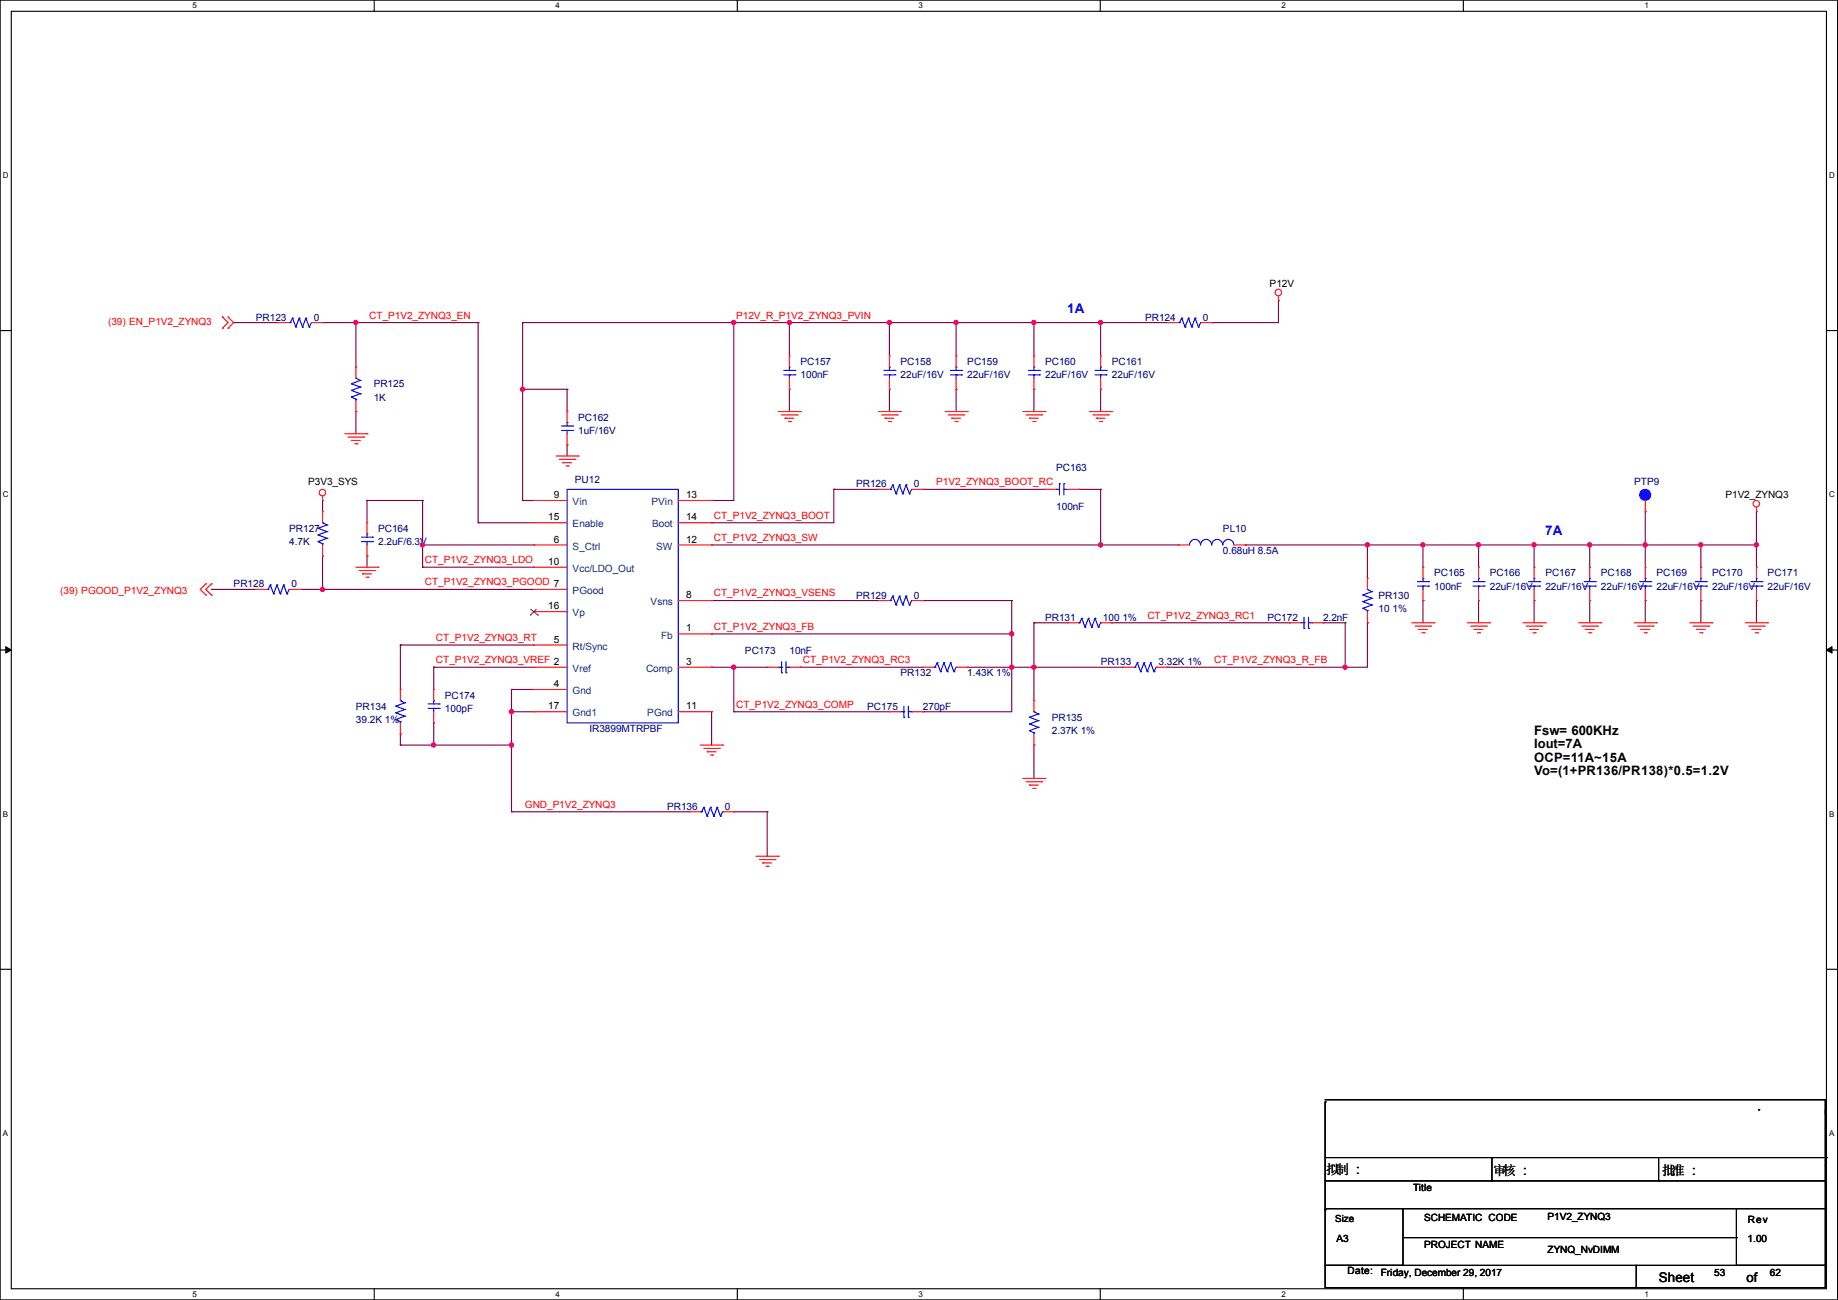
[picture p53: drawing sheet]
<svg xmlns="http://www.w3.org/2000/svg" width="420mm" height="297mm" viewBox="0 0 420 297" stroke-linecap="round" stroke-linejoin="round" font-family="sans-serif">
<defs><g id="words">
<g font-size="3" fill="#00f">
<text x="243.9" y="71.5">1A</text>
<text x="353.1" y="122.3">7A</text>
</g>
<g font-size="3">
<text x="350.6" y="167.9">Fsw= 600KHz</text>
<text x="350.6" y="171">Iout=7A</text>
<text x="350.6" y="174">OCP=11A~15A</text>
<text x="350.6" y="177.1">Vo=(1+PR136/PR138)*0.5=1.2V</text>
<text x="303.1" y="268.2">拟制 :::</text>
<text x="303.1" y="268.2">拟制</text>
<text x="341.2" y="268.5">审核 :::</text>
<text x="341.2" y="268.5">审核</text>
<text x="379.8" y="268.5">批准 :::</text>
<text x="379.8" y="268.5">批准</text>
<text x="379" y="292.9">Sheet</text>
<text x="399.1" y="292.8">of</text>
</g>
<g font-size="2.3">
<text x="290.1" y="65.6">P12V</text>
<text x="70.4" y="110.8">P3V3_SYS</text>
<text x="126.5" y="113.8">9</text>
<text x="156.8" y="113.8">13</text>
<text x="394.3" y="113.9">P1V2_ZYNQ3</text>
<text x="125.3" y="118.9">15</text>
<text x="156.8" y="118.9">14</text>
<text x="126.5" y="124">6</text>
<text x="156.8" y="124">12</text>
<text x="125.3" y="129">10</text>
<text x="156.8" y="136.7">8</text>
<text x="125.3" y="139.2">16</text>
<text x="126.5" y="146.8">5</text>
<text x="156.8" y="144.3">1</text>
<text x="156.8" y="151.9">3</text>
<text x="126.5" y="157">4</text>
<text x="125.3" y="162.1">17</text>
<text x="156.8" y="162.1">11</text>
<text x="322.9" y="272.1">Title</text>
<text x="325.4" y="279">SCHEMATIC CODE</text>
<text x="353.6" y="278.7">P1V2_ZYNQ3</text>
<text x="399.4" y="279.5">Rev</text>
<text x="305.4" y="283.8">A3</text>
<text x="325.4" y="285.1">PROJECT NAME</text>
<text x="353.6" y="286.3">ZYNQ_NvDIMM</text>
<text x="399.4" y="283.8">1.00</text>
<text x="307.9" y="291.2">Date:</text>
<text x="315.5" y="291.4">Friday, December 29, 2017</text>
<text x="391.7" y="291.4">53</text>
<text x="404.4" y="291.4">62</text>
</g>
<g font-size="2.3" fill="#f00">
<text x="24.7" y="74.3">(39) EN_P1V2_ZYNQ3</text>
<text x="84.4" y="72.8">CT_P1V2_ZYNQ3_EN</text>
<text x="168.2" y="72.8">P12V_R_P1V2_ZYNQ3_PVIN</text>
<text x="213.9" y="110.9">P1V2_ZYNQ3_BOOT_RC</text>
<text x="163.1" y="118.5">CT_P1V2_ZYNQ3_BOOT</text>
<text x="163.1" y="123.6">CT_P1V2_ZYNQ3_SW</text>
<text x="97.1" y="128.7">CT_P1V2_ZYNQ3_LDO</text>
<text x="13.8" y="135.7">(39) PGOOD_P1V2_ZYNQ3</text>
<text x="97.1" y="133.7">CT_P1V2_ZYNQ3_PGOOD 7</text>
<text x="163.1" y="136.3">CT_P1V2_ZYNQ3_VSENS</text>
<text x="163.1" y="143.9">CT_P1V2_ZYNQ3_FB</text>
<text x="262.2" y="141.4">CT_P1V2_ZYNQ3_RC1</text>
<text x="99.6" y="146.4">CT_P1V2_ZYNQ3_RT</text>
<text x="99.6" y="151.5">CT_P1V2_ZYNQ3_VREF 2</text>
<text x="183.4" y="151.5">CT_P1V2_ZYNQ3_RC3</text>
<text x="277.4" y="151.5">CT_P1V2_ZYNQ3_R_FB</text>
<text x="168.2" y="161.7">CT_P1V2_ZYNQ3_COMP</text>
<text x="119.9" y="184.5">GND_P1V2_ZYNQ3</text>
</g>
<g font-size="2.3" fill="#000080">
<text x="58.5" y="73.2">PR123</text>
<text x="71.7" y="73.2">0</text>
<text x="261.7" y="73.2">PR124</text>
<text x="274.9" y="73.2">0</text>
<text x="182.9" y="83.4">PC157</text>
<text x="205.8" y="83.4">PC158</text>
<text x="221" y="83.4">PC159</text>
<text x="238.8" y="83.4">PC160</text>
<text x="254.1" y="83.4">PC161</text>
<text x="85.4" y="88.5">PR125</text>
<text x="182.9" y="86.4">100nF</text>
<text x="205.8" y="86.4">22uF/16V</text>
<text x="221" y="86.4">22uF/16V</text>
<text x="238.8" y="86.4">22uF/16V</text>
<text x="254.1" y="86.4">22uF/16V</text>
<text x="85.4" y="91.5">1K</text>
<text x="132.1" y="96.1">PC162</text>
<text x="132.1" y="99.1">1uF/16V</text>
<text x="241.4" y="107.5">PC163</text>
<text x="131.4" y="110.3">PU12</text>
<text x="195.6" y="111.3">PR126</text>
<text x="208.8" y="111.3">0</text>
<text x="373.4" y="110.8">PTP9</text>
<text x="241.4" y="116.4">100nF</text>
<text x="66.1" y="121.5">PR127</text>
<text x="66.1" y="124.5">4.7K</text>
<text x="86.4" y="121.5">PC164</text>
<text x="86.4" y="124.5">2.2uF/6.3V</text>
<text x="279.5" y="121.5">PL10</text>
<text x="279.5" y="126.6">0.68uH 8.5A</text>
<text x="327.7" y="131.7">PC165</text>
<text x="340.4" y="131.7">PC166</text>
<text x="353.1" y="131.7">PC167</text>
<text x="365.8" y="131.7">PC168</text>
<text x="378.5" y="131.7">PC169</text>
<text x="391.2" y="131.7">PC170</text>
<text x="403.9" y="131.7">PC171</text>
<text x="53.4" y="134.2">PR128</text>
<text x="66.6" y="134.2">0</text>
<text x="195.6" y="136.7">PR129</text>
<text x="208.8" y="136.7">0</text>
<text x="315" y="136.7">PR130</text>
<text x="327.7" y="134.7">100nF</text>
<text x="340.4" y="134.7">22uF/16V</text>
<text x="353.1" y="134.7">22uF/16V</text>
<text x="365.8" y="134.7">22uF/16V</text>
<text x="378.5" y="134.7">22uF/16V</text>
<text x="391.2" y="134.7">22uF/16V</text>
<text x="403.9" y="134.7">22uF/16V</text>
<text x="238.8" y="141.8">PR131</text>
<text x="252" y="141.8">100 1%</text>
<text x="289.6" y="141.8">PC172</text>
<text x="302.3" y="141.8">2.2nF</text>
<text x="315" y="139.8">10 1%</text>
<text x="170.2" y="149.4">PC173</text>
<text x="180.4" y="149.4">10nF</text>
<text x="205.8" y="154.5">PR132</text>
<text x="221" y="154.5">1.43K 1%</text>
<text x="251.5" y="152">PR133</text>
<text x="264.7" y="152">3.32K 1%</text>
<text x="101.6" y="159.6">PC174</text>
<text x="81.3" y="162.1">PR134</text>
<text x="81.3" y="165.2">39.2K 1%</text>
<text x="101.6" y="162.6">100pF</text>
<text x="134.7" y="167.2">IR3899MTRPBF</text>
<text x="198.2" y="162.1">PC175</text>
<text x="210.9" y="162.1">270pF</text>
<text x="240.3" y="164.7">PR135</text>
<text x="240.3" y="167.7">2.37K 1%</text>
<text x="152.5" y="185">PR136</text>
<text x="165.7" y="185">0</text>
</g>
<g font-size="2.3" fill="#004080">
<text x="130.9" y="115.4">Vin</text>
<text x="148.9" y="115.4">PVin</text>
<text x="130.9" y="125.6">S_Ctrl</text>
<text x="130.9" y="120.5">Enable</text>
<text x="149" y="120.5">Boot</text>
<text x="149.9" y="125.6">SW</text>
<text x="130.9" y="130.6">Vcc/LDO_Out</text>
<text x="130.9" y="135.7">PGood</text>
<text x="130.9" y="140.8">Vp</text>
<text x="148.7" y="138.3">Vsns</text>
<text x="130.9" y="148.4">Rt/Sync</text>
<text x="151.1" y="145.9">Fb</text>
<text x="130.9" y="153.5">Vref</text>
<text x="147.6" y="153.5">Comp</text>
<text x="130.9" y="158.6">Gnd</text>
<text x="130.9" y="163.7">Gnd1</text>
<text x="147.9" y="163.7">PGnd</text>
</g>
<text font-size="2.2" x="305.1" y="279.2">Size</text>
<g font-size="1.8">
<text x="44" y="1.9">5</text>
<text x="127" y="1.9">4</text>
<text x="209.9" y="1.9">3</text>
<text x="292.9" y="1.9">2</text>
<text x="375.8" y="1.9">1</text>
<text x=".7" y="40.6">D</text>
<text x="418" y="40.6">D</text>
<text x=".7" y="113.6">C</text>
<text x="418" y="113.6">C</text>
<text x=".7" y="186.6">B</text>
<text x="418" y="186.6">B</text>
<text x=".7" y="259.5">A</text>
<text x="418" y="259.5">A</text>
<text x="44" y="296.3">5</text>
<text x="127" y="296.3">4</text>
<text x="209.9" y="296.3">3</text>
<text x="292.9" y="296.3">2</text>
<text x="375.8" y="296.3">1</text>
</g>
</g></defs>
<path d="M0 0h419.9v297h-419.9zM2.6 2.6h414.8v291.8h-414.8z" fill="none" stroke="#000" stroke-width=".25"/>
<g fill="#fff">
<path d="M44 .3h1v2h-1z"/>
<path d="M44 294.7h1v2h-1z"/>
</g>
<path d="M85.5 0v2.6M85.5 294.4v2.6" fill="none" stroke="#000" stroke-width=".25"/>
<g fill="#fff">
<path d="M127 .3h.9v2h-.9z"/>
<path d="M127 294.7h.9v2h-.9z"/>
</g>
<path d="M168.5 0v2.6M168.5 294.4v2.6" fill="none" stroke="#000" stroke-width=".25"/>
<g fill="#fff">
<path d="M209.9 .3h1v2h-1z"/>
<path d="M209.9 294.7h1v2h-1z"/>
</g>
<path d="M251.4 0v2.6M251.4 294.4v2.6" fill="none" stroke="#000" stroke-width=".25"/>
<g fill="#fff">
<path d="M292.9 .3h.9v2h-.9z"/>
<path d="M292.9 294.7h.9v2h-.9z"/>
</g>
<path d="M334.4 0v2.6M334.4 294.4v2.6" fill="none" stroke="#000" stroke-width=".25"/>
<g fill="#fff">
<path d="M375.8 .3h1v2h-1z"/>
<path d="M375.8 294.7h1v2h-1z"/>
<path d="M.7 39h1.2v2h-1.2z"/>
<path d="M418 39h1.3v2h-1.3z"/>
<path d="M.7 112h1.2v2h-1.2z"/>
<path d="M418 112h1.3v2h-1.3z"/>
</g>
<path d="M0 75.5h2.6M417.4 75.5h2.5" fill="none" stroke="#000" stroke-width=".25"/>
<g fill="#fff">
<path d="M.7 185h1.2v1.9h-1.2z"/>
<path d="M418 185h1.2v1.9h-1.2z"/>
</g>
<path d="M0 148.5h2.6M417.4 148.5h2.5" fill="none" stroke="#000" stroke-width=".25"/>
<path d="M1.3 147.7l1.3 .8-1.3 .7zM417.4 148.5l1.2-.8v1.5z" fill="#000" stroke="#000" stroke-width=".23"/>
<g fill="#fff">
<path d="M.7 257.9h1.2v2h-1.2z"/>
<path d="M418 257.9h1.2v2h-1.2z"/>
</g>
<g fill="none" stroke="#000" stroke-width=".25">
<path d="M0 221.4h2.6M417.4 221.4h2.5M302.8 251.8h.1M302.8 251.8v24.6M302.8 251.2h114.3M401.9 253.5h.1M417.1 251.2h.1M417.1 251.2v24.9M302.8 276.1h17.8v13h-17.8zM302.8 276.4h.1M302.8 269.8h114.3M303.1 264.5h114.3"/>
<path d="M320.6 276.1h76.2M340.9 269.8h.1M340.9 264.5v5.3M379 269.8h.1M379 264.5v5.3M396.8 276.1h20.3v13h-20.3zM396.8 276.1h.1M417.1 269.8h.1M417.1 266.2h.1M417.1 276.1h.1M417.4 264.5h.1M302.8 289.1h71.1v5.1h-71.1z"/>
<path d="M320.6 282.7h76.2M373.9 289.1h43.2v5.1h-43.2zM396.8 282.7h.1"/>
</g>
<g fill="none" stroke="#800040" stroke-width=".25">
<path d="M53.4 73.7h.1M53.4 73.7h10.1M73.7 73.7h.1M73.7 73.7h35.6M81.3 73.7h.1M81.3 73.7v10.2M109.3 73.7h.1M109.3 73.7v45.7M119.4 73.7h.1M119.4 73.7h147.3M119.4 73.7v40.6M167.7 73.7h.1"/>
<path d="M167.7 73.7v40.6h-5.1M180.4 73.7h.1M180.4 73.7v7.6M203.2 73.7h.1M203.2 73.7v7.6M218.5 73.7h.1M218.5 73.7v7.6M236.3 73.7h.1M236.3 73.7v7.6M251.5 73.7h.1M251.5 73.7v7.6M276.9 73.7h.1"/>
<path d="M292.1 68.6h.1M292.1 68.6v5.1h-15.2M81.3 94h.1M81.3 94v5.1M119.4 88.9h.1M119.4 88.9h10.2M129.6 88.9h.1M129.6 88.9v5.1M180.4 88.9h.1M180.4 88.9v5.1M203.2 88.9h.1M203.2 88.9v5.1"/>
<path d="M218.5 88.9h.1M218.5 88.9v5.1M236.3 88.9h.1M236.3 88.9v5.1M251.5 88.9h.1M251.5 88.9v5.1M73.7 114.3h.1M73.7 114.3v2.6M83.9 114.3h.1M83.9 114.3v5.1M83.9 114.3h12.7M96.6 114.3h.1"/>
<path d="M96.6 114.3v15.3M109.3 119.4h.1M109.3 119.4h12.7M119.4 114.3h.1M119.4 114.3h2.6M129.6 101.6h.1M129.6 101.6v2.6M162.6 119.4h.1M162.6 114.3h.1M190.5 111.8h.1M190.5 111.8v7.6h-27.9M190.5 111.8h10.2"/>
<path d="M210.9 111.8h.1M210.9 111.8h27.9M246.4 111.8h.1M246.4 111.8h5.1M251.5 111.8h.1M251.5 111.8v12.7M376 116.9h.1M376 116.9v12.7M401.4 116.9h.1M401.4 116.9v12.7M48.3 134.7h.1M48.3 134.7h10.2"/>
<path d="M68.6 134.7h.1M68.6 134.7h53.4M73.7 127h.1M73.7 134.7h.1M73.7 127v7.7M83.9 127h.1M83.9 127v2.6M96.6 124.5h.1M96.6 129.6h.1M96.6 124.5h25.4M96.6 129.6h25.4M162.6 124.5h.1"/>
<path d="M162.6 137.2h.1M162.6 124.5h106.7M162.6 137.2h38.1M210.9 137.2h.1M210.9 137.2h20.3M231.2 137.2h.1M231.2 137.2v25.4h-20.3M251.5 124.5h.1M284.5 124.5h.1M284.5 124.5h116.9M312.5 124.5h.1M312.5 124.5v7.6"/>
<path d="M325.2 124.5h.1M325.2 137.2h.1M325.2 124.5v5.1M325.2 137.2v5.1M337.9 124.5h.1M337.9 137.2h.1M337.9 124.5v5.1M337.9 137.2v5.1M350.6 124.5h.1M350.6 137.2h.1M350.6 124.5v5.1M350.6 137.2v5.1"/>
<path d="M363.3 124.5h.1M363.3 137.2h.1M363.3 124.5v5.1M363.3 137.2v5.1M376 124.5h.1M376 137.2h.1M376 137.2v5.1M388.7 137.2h.1M388.7 124.5h.1M388.7 124.5v5.1M388.7 137.2v5.1M401.4 137.2h.1"/>
<path d="M401.4 124.5h.1M401.4 137.2v5.1M91.5 147.4h.1M91.5 147.4v10.1M91.5 147.4h30.5M99.1 152.4h.1M99.1 152.4h22.9M99.1 152.4v5.1M116.9 157.5h.1M116.9 157.5h5.1M116.9 157.5v28M162.6 152.4h.1"/>
<path d="M162.6 144.8h.1M162.6 152.4h12.7M162.6 144.8h68.6M167.7 152.4h.1M167.7 152.4v10.2M182.9 152.4h.1M182.9 152.4h28M221 152.4h.1M221 152.4h35.6M231.2 152.4h.1M231.2 144.8h.1M236.3 152.4h.1"/>
<path d="M236.3 142.3h.1M236.3 142.3v17.8M236.3 142.3h7.6M254 142.3h.1M254 142.3h40.7M266.7 152.4h.1M302.3 142.3h.1M302.3 142.3h5.1M307.4 152.4h.1M307.4 142.3h.1M307.4 142.3v10.1M312.5 142.3h.1"/>
<path d="M312.5 142.3v10.1h-45.8M91.5 167.7h.1M91.5 170.2h.1M91.5 170.2h25.4M91.5 167.7v2.5M99.1 170.2h.1M99.1 165.1h.1M99.1 165.1v5.1M116.9 162.6h.1M116.9 170.2h.1M116.9 162.6h5.1M162.6 162.6h.1"/>
<path d="M162.6 162.6v7.6M167.7 162.6h.1M167.7 162.6h35.5M210.9 162.6h.1M236.3 170.2h.1M236.3 170.2v7.6M116.9 185.5h.1M116.9 185.5h40.6M167.7 185.5h.1M167.7 185.5h7.6M175.3 185.5h.1M175.3 185.5v10.1"/>
</g>
<g fill="#f0f" stroke="#f0f" stroke-width=".25">
<circle cx="180.4" cy="73.7" r=".49"/>
<circle cx="119.4" cy="88.9" r=".49"/>
<circle cx="325.1" cy="124.5" r=".49"/>
<circle cx="312.4" cy="124.5" r=".49"/>
<circle cx="236.2" cy="152.4" r=".49"/>
<circle cx="116.9" cy="170.2" r=".49"/>
<circle cx="99.1" cy="170.2" r=".49"/>
<circle cx="375.9" cy="124.5" r=".49"/>
<circle cx="363.2" cy="124.5" r=".49"/>
<circle cx="73.7" cy="134.6" r=".49"/>
<circle cx="218.5" cy="73.7" r=".49"/>
<circle cx="203.2" cy="73.7" r=".49"/>
<circle cx="236.2" cy="73.7" r=".49"/>
<circle cx="350.5" cy="124.5" r=".49"/>
<circle cx="337.8" cy="124.5" r=".49"/>
<circle cx="167.7" cy="152.4" r=".49"/>
<circle cx="231.2" cy="152.4" r=".49"/>
<circle cx="231.2" cy="144.8" r=".49"/>
<circle cx="307.4" cy="152.4" r=".49"/>
<circle cx="251.5" cy="124.5" r=".49"/>
<circle cx="116.9" cy="162.6" r=".49"/>
<circle cx="96.5" cy="124.5" r=".49"/>
<circle cx="167.7" cy="73.7" r=".49"/>
<circle cx="251.5" cy="73.7" r=".49"/>
<circle cx="81.3" cy="73.7" r=".49"/>
<circle cx="401.3" cy="124.5" r=".49"/>
<circle cx="388.6" cy="124.5" r=".49"/>
</g>
<g fill="none" stroke="#f00" stroke-width=".25">
<path d="M50.8 72.4h.1M50.8 75h.1M50.8 72.4l1.3 1.3-1.3 1.3M52.1 75h.1M52.1 72.4h.1M52.1 72.4l1.3 1.3-1.3 1.3M63.5 73.7h.1M63.5 73.7h2.6M71.2 73.7h2.5M73.7 73.7h.1M266.7 73.7h.1M266.7 73.7h2.6"/>
<path d="M274.4 73.7h2.5M276.9 73.7h.1M292.1 68.6h.1M292.1 67.6v1M78.8 99.1h5.1M79.5 99.9h3.6M81.3 94h.1M81.3 83.9h.1M81.3 83.9v2.5M81.3 91.5v2.5M83.1 99.9h.1M83.9 99.1h.1"/>
<path d="M129.6 94h.1M129.6 94v2.6M129.6 99.1v2.5M177.8 94h5.1M178.6 94.8h3.6M179.4 95.5h.1M179.4 95.5h2M180.1 96.3h.5M180.4 88.9h.1M180.4 81.3h.1M180.4 81.3v2.6M180.4 86.4v2.5"/>
<path d="M180.6 96.3h.1M182.2 94.8h.1M182.9 94h.1M200.7 94h5.1M201.5 94.8h3.5M202.2 95.5h.1M202.2 95.5h2.1M203 96.3h.5M203.2 88.9h.1M203.2 81.3h.1M203.2 81.3v2.6M203.2 86.4v2.5"/>
<path d="M203.5 96.3h.1M205 94.8h.1M205.8 94h.1M215.9 94h5.1M216.7 94.8h3.6M217.5 95.5h.1M217.5 95.5h2M218.2 96.3h.5M218.5 88.9h.1M218.5 81.3h.1M218.5 81.3v2.6M218.5 86.4v2.5"/>
<path d="M218.7 96.3h.1M220.3 94.8h.1M221 94h.1M233.7 94h5.1M234.5 94.8h3.5M235.2 95.5h.1M235.2 95.5h2.1M236 96.3h.5M236.3 88.9h.1M236.3 81.3h.1M236.3 81.3v2.6M236.3 86.4v2.5"/>
<path d="M236.5 96.3h.1M238 94.8h.1M238.8 94h.1M249 94h5M249.7 94.8h3.6M250.5 95.5h.1M250.5 95.5h2M251.2 96.3h.6M251.5 88.9h.1M251.5 81.3h.1M251.5 81.3v2.6M251.5 86.4v2.5"/>
<path d="M251.8 96.3h.1M253.3 94.8h.1M254 94h.1M73.7 114.3h.1M73.7 116.9h.1M73.7 113.3v1M73.7 116.9v2.5M80.3 100.6h.1M80.3 100.6h2M81.1 101.4h.5M81.6 101.4h.1M83.9 119.4h.1"/>
<path d="M83.9 119.4v2.6M122 114.3h.1M122 119.4h.1M122 114.3h7.6M122 119.4h7.6M127 104.2h5.1M127.8 104.9h3.6M128.6 105.7h.1M128.6 105.7h2M129.3 106.5h.5M129.6 101.6h.1M129.8 106.5h.1"/>
<path d="M131.4 104.9h.1M132.1 104.2h.1M155 114.3h7.6M155 119.4h7.6M162.6 114.3h.1M162.6 119.4h.1M200.7 111.8h.1M200.7 111.8h2.5M208.3 111.8h2.6M210.9 111.8h.1M238.8 111.8h.1M238.8 111.8h2.5"/>
<path d="M243.9 111.8h2.5M246.4 111.8h.1M376 116.9h.1M376 114.3v2.6M401.4 116.9h.1M401.4 115.9v1M47 133.4h.1M47 135.9h.1M47 133.4l-1.2 1.3 1.2 1.2M48.3 133.4h.1M48.3 135.9h.1M48.3 133.4l-1.3 1.3 1.3 1.2"/>
<path d="M58.5 134.7h.1M58.5 134.7h2.5M66.1 134.7h2.5M68.6 134.7h.1M73.7 127h.1M73.7 124.5v2.5M81.3 129.6h5.1M82.1 130.3h3.5M82.8 131.1h.1M82.8 131.1h2.1M83.6 131.9h.5M83.9 127h.1"/>
<path d="M83.9 124.5v2.5M84.1 131.9h.1M85.6 130.3h.1M86.4 129.6h.1M122 124.5h.1M122 134.7h.1M122 129.6h.1M122 139.7h.1M122 129.6h7.6M122 134.7h7.6M122 124.5h7.6M122 139.7h7.6"/>
<path d="M155 124.5h7.6M155 137.2h7.6M162.6 137.2h.1M162.6 124.5h.1M200.7 137.2h.1M200.7 137.2h2.5M208.3 137.2h2.6M210.9 137.2h.1M269.3 124.5h.1M269.3 124.5h2.5M282 124.5h2.5M284.5 124.5h.1"/>
<path d="M312.5 132.1h.1M312.5 132.1v2.6M312.5 139.7v2.6M325.2 137.2h.1M325.2 129.6h.1M325.2 129.6v2.5M325.2 134.7v2.5M337.9 137.2h.1M337.9 129.6h.1M337.9 129.6v2.5M337.9 134.7v2.5M350.6 137.2h.1"/>
<path d="M350.6 129.6h.1M350.6 129.6v2.5M350.6 134.7v2.5M363.3 137.2h.1M363.3 129.6h.1M363.3 129.6v2.5M363.3 134.7v2.5M376 137.2h.1M376 129.6h.1M376 129.6v2.5M376 134.7v2.5M388.7 137.2h.1"/>
<path d="M388.7 129.6h.1M388.7 129.6v2.5M388.7 134.7v2.5M401.4 137.2h.1M401.4 129.6h.1M401.4 129.6v2.5M401.4 134.7v2.5M91.5 157.5h.1M91.5 157.5v2.6M99.1 157.5h.1M99.1 157.5v2.6M122 152.4h.1"/>
<path d="M122 157.5h.1M122 147.4h.1M122 152.4h7.6M122 157.5h7.6M122 147.4h7.6M155 152.4h7.6M155 144.8h7.6M162.6 144.8h.1M162.6 152.4h.1M175.3 152.4h.1M175.3 152.4h2.5M180.4 152.4h2.5"/>
<path d="M182.9 152.4h.1M210.9 152.4h.1M210.9 152.4h2.5M218.5 152.4h2.5M221 152.4h.1M243.9 142.3h.1M243.9 142.3h2.5M251.5 142.3h2.5M254 142.3h.1M256.6 152.4h.1M256.6 152.4h2.5M264.2 152.4h2.5"/>
<path d="M266.7 152.4h.1M294.7 142.3h.1M294.7 142.3h2.5M299.8 142.3h2.5M302.3 142.3h.1M312.5 142.3h.1M322.6 142.3h5.1M323.4 143h3.5M324.1 143.8h.1M324.1 143.8h2.1M324.9 144.6h.5M325.4 144.6h.1"/>
<path d="M326.9 143h.1M327.7 142.3h.1M335.3 142.3h5.1M336.1 143h3.5M336.8 143.8h.1M336.8 143.8h2.1M337.6 144.6h.5M338.1 144.6h.1M339.6 143h.1M340.4 142.3h.1M348 142.3h5.1M348.8 143h3.5"/>
<path d="M349.5 143.8h.1M349.5 143.8h2.1M350.3 144.6h.5M350.8 144.6h.1M352.3 143h.1M353.1 142.3h.1M360.7 142.3h5.1M361.5 143h3.5M362.2 143.8h.1M362.2 143.8h2.1M363 144.6h.5M363.5 144.6h.1"/>
<path d="M365 143h.1M365.8 142.3h.1M373.4 142.3h5.1M374.2 143h3.5M374.9 143.8h.1M374.9 143.8h2.1M375.7 144.6h.5M376.2 144.6h.1M377.7 143h.1M378.5 142.3h.1M386.1 142.3h5.1M386.9 143h3.5"/>
<path d="M387.6 143.8h.1M387.6 143.8h2.1M388.4 144.6h.5M388.9 144.6h.1M390.4 143h.1M391.2 142.3h.1M398.8 142.3h5.1M399.6 143h3.5M400.3 143.8h.1M400.3 143.8h2.1M401.1 144.6h.5M401.6 144.6h.1"/>
<path d="M403.1 143h.1M403.9 142.3h.1M91.5 167.7h.1M91.5 165.1v2.6M99.1 165.1h.1M99.1 162.6v2.5M122 162.6h.1M122 162.6h7.6M155 162.6h7.6M160.1 170.2h5M160.8 171h3.6M161.6 171.7h.1"/>
<path d="M161.6 171.7h2M162.3 172.5h.6M162.6 162.6h.1M162.9 172.5h.1M164.4 171h.1M165.1 170.2h.1M203.2 162.6h.1M203.2 162.6h2.6M208.3 162.6h2.6M210.9 162.6h.1M233.7 177.8h5.1M234.5 178.6h3.5"/>
<path d="M235.2 179.4h.1M235.2 179.4h2.1M236.3 170.2h.1M236.3 160.1h.1M236.3 160.1v2.5M236.3 167.7v2.5M238 178.6h.1M238.8 177.8h.1M157.5 185.5h.1M157.5 185.5h2.6M165.1 185.5h2.6M167.7 185.5h.1"/>
<path d="M172.8 195.6h5M173.5 196.4h3.6M174.3 197.1h.1M174.3 197.1h2M175 197.9h.6M175.6 197.9h.1M177.1 196.4h.1M177.8 195.6h.1M236 180.1h.5M236.5 180.1h.1"/>
<circle cx="292.1" cy="66.8" r=".74"/>
<circle cx="73.7" cy="112.5" r=".74"/>
<circle cx="401.3" cy="115.1" r=".74"/>
</g>
<g fill="none" stroke="#00f" stroke-width=".25">
<path d="M66.1 73.7h.2M66.3 73.7h.1M66.8 72.7h.1M66.8 72.7l-.5 1M66.8 72.7l.8 2M67.6 74.7h.1M68.4 72.7h.1M68.4 72.7l-.8 2M68.4 72.7l.7 2M69.1 74.7h.1M69.9 72.7h.1M69.9 72.7l-.8 2"/>
<path d="M69.9 72.7l.8 2M70.7 74.7h.1M71.2 73.7h.1M71.2 73.7l-.5 1M269.3 73.7h.2M269.5 73.7h.1M270 72.7h.1M270 72.7l-.5 1M270 72.7l.8 2M270.8 74.7h.1M271.6 72.7h.1M271.6 72.7l-.8 2"/>
<path d="M271.6 72.7l.7 2M272.3 74.7h.1M273.1 72.7h.1M273.1 72.7l-.8 2M273.1 72.7l.8 2M273.9 74.7h.1M274.4 73.7h.1M274.4 73.7l-.5 1M80.3 90.7h.1M80.3 89.2h.1M80.3 87.7h.1M80.3 90.7l1 .5"/>
<path d="M80.3 89.2l2 .8M80.3 87.7l2 .7M81.3 86.4h.1M81.3 91.2h.1M81.3 86.4l1 .5M81.3 91.2v.3M82.3 90h.1M82.3 88.4h.1M82.3 86.9h.1M82.3 90l-2 .7M82.3 88.4l-2 .8M82.3 86.9l-2 .8"/>
<path d="M128.3 98.3h2.6M128.3 97.3h2.6M129.6 96.6h.1M129.6 98.3h.1M129.6 96.6v.7M129.6 98.3v.8M130.9 98.3h.1M130.9 97.3h.1M179.1 85.6h2.6M179.1 84.6h2.6M180.4 83.9h.1M180.4 85.6h.1"/>
<path d="M180.4 83.9v.7M180.4 85.6v.8M181.7 85.6h.1M181.7 84.6h.1M202 85.6h2.5M202 84.6h2.5M203.2 83.9h.1M203.2 85.6h.1M203.2 83.9v.7M203.2 85.6v.8M204.5 85.6h.1M204.5 84.6h.1"/>
<path d="M217.2 85.6h2.6M217.2 84.6h2.6M218.5 83.9h.1M218.5 85.6h.1M218.5 83.9v.7M218.5 85.6v.8M219.8 85.6h.1M219.8 84.6h.1M235 85.6h2.5M235 84.6h2.5M236.3 83.9h.1M236.3 85.6h.1"/>
<path d="M236.3 83.9v.7M236.3 85.6v.8M237.5 85.6h.1M237.5 84.6h.1M250.2 85.6h2.6M250.2 84.6h2.6M251.5 83.9h.1M251.5 85.6h.1M251.5 83.9v.7M251.5 85.6v.8M252.8 85.6h.1M252.8 84.6h.1"/>
<path d="M73.7 119.4h.1M73.7 119.4l1 .5M74.7 119.9h.1M74.7 119.9l-2 .8M129.6 111.8h25.4v53.3h-25.4zM203.2 111.8h.3M203.5 111.8h.1M204 110.8h.1M204 110.8l-.5 1M204 110.8l.8 2M204.8 112.8h.1M205.5 110.8h.1"/>
<path d="M205.5 110.8l-.7 2M205.5 110.8l.8 2M206.3 112.8h.1M207.1 110.8h.1M207.1 110.8l-.8 2M207.1 110.8l.7 2M207.8 112.8h.1M208.3 111.8h.1M208.3 111.8l-.5 1M241.3 111.8h.1M241.3 111.8h.8M242.1 110.5h.1"/>
<path d="M242.1 110.5v2.6M243.1 110.5h.1M243.1 111.8h.1M243.1 111.8h.8M243.1 110.5v2.6M61 134.7h.3M61.3 134.7h.1M61.8 133.6h.1M61.8 133.6l-.5 1.1M61.8 133.6l.7 2.1M62.5 135.7h.1M63.3 133.6h.1"/>
<path d="M63.3 133.6l-.8 2.1M63.3 133.6l.8 2.1M64.1 135.7h.1M64.8 133.6h.1M64.8 133.6l-.7 2.1M64.8 133.6l.8 2.1M65.6 135.7h.1M66.1 134.7h.1M66.1 134.7l-.5 1M72.7 123.7h.1M72.7 122.2h.1M72.7 120.7h.1"/>
<path d="M72.7 123.7l1 .5M72.7 122.2l2 .8M72.7 120.7l2 .8M73.7 124.2h.1M73.7 124.2v.3M74.7 123h.1M74.7 121.5h.1M74.7 123l-2 .7M74.7 121.5l-2 .7M82.6 123.7h2.5M82.6 122.7h2.5M83.9 122h.1"/>
<path d="M83.9 123.7h.1M83.9 122v.7M83.9 123.7v.8M85.1 123.7h.1M85.1 122.7h.1M203.2 137.2h.3M203.5 137.2h.1M204 136.2h.1M204 136.2l-.5 1M204 136.2l.8 2M204.8 138.2h.1M205.5 136.2h.1"/>
<path d="M205.5 136.2l-.7 2M205.5 136.2l.8 2M206.3 138.2h.1M207.1 136.2h.1M207.1 136.2l-.8 2M207.1 136.2l.7 2M207.8 138.2h.1M208.3 137.2h.1M208.3 137.2l-.5 1M271.8 124.5a1.25 1.25 0 0 1 1.3-1.3 1.25 1.25 0 0 1 1.2 1.3M274.4 124.5a1.25 1.25 0 0 1 1.2-1.3 1.25 1.25 0 0 1 1.3 1.3M276.9 124.5a1.25 1.25 0 0 1 1.3-1.3 1.25 1.25 0 0 1 1.2 1.3"/>
<path d="M279.4 124.5a1.25 1.25 0 0 1 1.3-1.3 1.25 1.25 0 0 1 1.2 1.3M311.4 139h.1M311.4 137.5h.1M311.4 135.9h.1M311.4 139l1.1 .5M311.4 137.5l2.1 .7M311.4 135.9l2.1 .8M312.5 134.7h.1M312.5 139.5h.1M312.5 134.7l1 .5M312.5 139.5v.2M313.5 138.2h.1"/>
<path d="M313.5 136.7h.1M313.5 135.2h.1M313.5 138.2l-2.1 .8M313.5 136.7l-2.1 .8M313.5 135.2l-2.1 .7M323.9 133.9h2.5M323.9 132.9h2.5M325.2 132.1h.1M325.2 133.9h.1M325.2 132.1v.8M325.2 133.9v.8M326.4 133.9h.1"/>
<path d="M326.4 132.9h.1M336.6 133.9h2.5M336.6 132.9h2.5M337.9 132.1h.1M337.9 133.9h.1M337.9 132.1v.8M337.9 133.9v.8M339.1 133.9h.1M339.1 132.9h.1M349.3 133.9h2.5M349.3 132.9h2.5M350.6 132.1h.1"/>
<path d="M350.6 133.9h.1M350.6 132.1v.8M350.6 133.9v.8M351.8 133.9h.1M351.8 132.9h.1M362 133.9h2.5M362 132.9h2.5M363.3 132.1h.1M363.3 133.9h.1M363.3 132.1v.8M363.3 133.9v.8M364.5 133.9h.1"/>
<path d="M364.5 132.9h.1M374.7 133.9h2.5M374.7 132.9h2.5M376 132.1h.1M376 133.9h.1M376 132.1v.8M376 133.9v.8M377.2 133.9h.1M377.2 132.9h.1M387.4 133.9h2.5M387.4 132.9h2.5M388.7 132.1h.1"/>
<path d="M388.7 133.9h.1M388.7 132.1v.8M388.7 133.9v.8M389.9 133.9h.1M389.9 132.9h.1M400.1 133.9h2.5M400.1 132.9h2.5M401.4 132.1h.1M401.4 133.9h.1M401.4 132.1v.8M401.4 133.9v.8M402.6 133.9h.1"/>
<path d="M402.6 132.9h.1M177.8 152.4h.8M178.6 153.7h.1M178.6 152.4h.1M178.6 151.2v2.5M179.6 153.7h.1M179.6 152.4h.8M179.6 151.2v2.5M180.4 152.4h.1M213.4 152.4h.3M213.7 152.4h.1M214.2 151.4h.1"/>
<path d="M214.2 151.4l-.5 1M214.2 151.4l.7 2.1M214.9 153.5h.1M215.7 151.4h.1M215.7 151.4l-.8 2.1M215.7 151.4l.8 2.1M216.5 153.5h.1M217.2 151.4h.1M217.2 151.4l-.7 2.1M217.2 151.4l.8 2.1M218 153.5h.1M218.5 152.4h.1"/>
<path d="M218.5 152.4l-.5 1.1M246.4 142.3h.3M246.7 142.3h.1M247.2 141.3h.1M247.2 141.3l-.5 1M247.2 141.3l.7 2M247.9 143.3h.1M248.7 141.3h.1M248.7 141.3l-.8 2M248.7 141.3l.8 2M249.5 143.3h.1M250.2 141.3h.1"/>
<path d="M250.2 141.3l-.7 2M250.2 141.3l.8 2M251 143.3h.1M251.5 142.3h.1M251.5 142.3l-.5 1M259.1 152.4h.3M259.4 152.4h.1M259.9 151.4h.1M259.9 151.4l-.5 1M259.9 151.4l.7 2.1M260.6 153.5h.1M261.4 151.4h.1"/>
<path d="M261.4 151.4l-.8 2.1M261.4 151.4l.8 2.1M262.2 153.5h.1M262.9 151.4h.1M262.9 151.4l-.7 2.1M262.9 151.4l.8 2.1M263.7 153.5h.1M264.2 152.4h.1M264.2 152.4l-.5 1.1M297.2 142.3h.8M298 143.6h.1M298 142.3h.1"/>
<path d="M298 141v2.6M299 143.6h.1M299 142.3h.8M299 141v2.6M299.8 142.3h.1M90.5 164.4h.1M90.5 162.9h.1M90.5 161.3h.1M90.5 164.4l1 .5M90.5 162.9l2 .7M90.5 161.3l2 .8M91.5 160.1h.1"/>
<path d="M91.5 164.9h.1M91.5 160.1l1 .5M91.5 164.9v.2M92.5 163.6h.1M92.5 162.1h.1M92.5 160.6h.1M92.5 163.6l-2 .8M92.5 162.1l-2 .8M92.5 160.6l-2 .7M97.8 161.8h2.6M97.8 160.8h2.6M99.1 160.1h.1"/>
<path d="M99.1 161.8h.1M99.1 160.1v.7M99.1 161.8v.8M100.4 161.8h.1M100.4 160.8h.1M205.8 162.6h.7M206.5 163.9h.1M206.5 162.6h.1M206.5 161.3v2.6M207.6 163.9h.1M207.6 161.3v2.6M207.6 162.6h.7"/>
<path d="M208.3 162.6h.1M235.2 166.9h.1M235.2 165.4h.1M235.2 163.9h.1M235.2 166.9l1.1 .5M235.2 165.4l2.1 .8M235.2 163.9l2.1 .7M236.3 162.6h.1M236.3 167.4h.1M236.3 162.6l1 .5M236.3 167.4v.3M237.3 166.2h.1"/>
<path d="M237.3 164.6h.1M237.3 163.1h.1M237.3 166.2l-2.1 .7M237.3 164.6l-2.1 .8M237.3 163.1l-2.1 .8M160.1 185.5h.2M160.3 185.5h.1M160.8 184.4h.1M160.8 184.4l-.5 1.1M160.8 184.4l.8 2.1M161.6 186.5h.1M162.3 184.4h.1"/>
<path d="M162.3 184.4l-.7 2.1M162.3 184.4l.8 2.1M163.1 186.5h.1M163.9 184.4h.1M163.9 184.4l-.8 2.1M163.9 184.4l.7 2.1M164.6 186.5h.1M165.1 185.5h.1M165.1 185.5l-.5 1"/>
</g>
<circle cx="375.9" cy="113.1" r="1.25" fill="#00f" stroke="#00f" stroke-width=".25"/>
<path d="M121.2 139.1l1.7 1.4M122.6 139.1l-1.4 1.4M121.2 140.5h.1M122.9 140.5h.1" fill="none" stroke="#804000" stroke-width=".23"/>
<use href="#words"/>
</svg>
